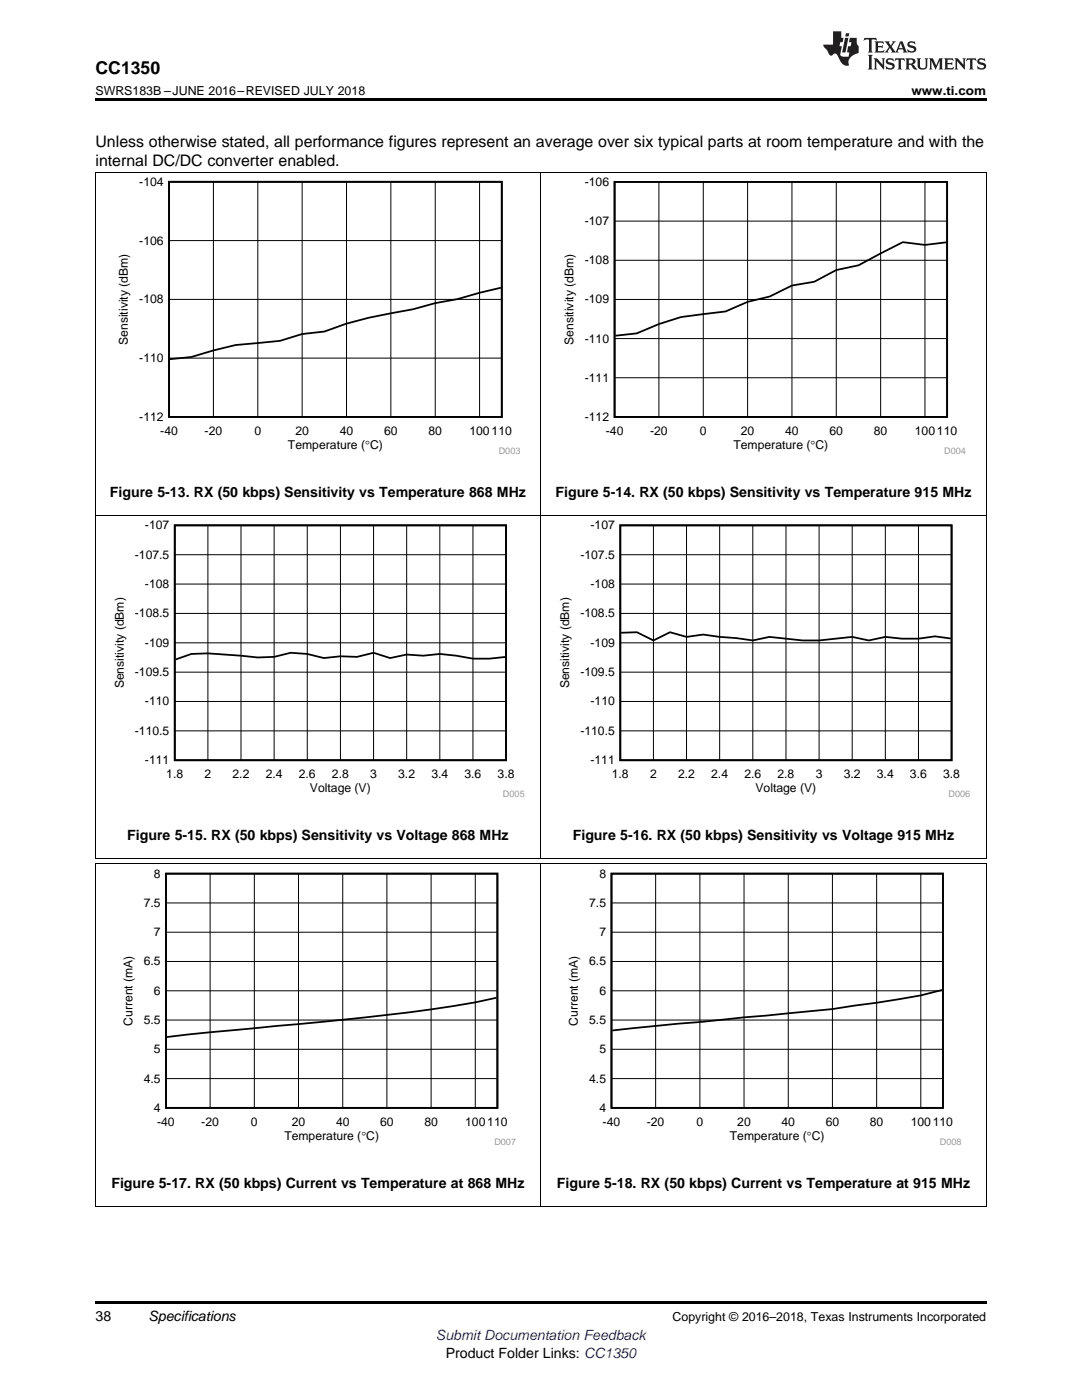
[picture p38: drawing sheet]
<svg xmlns="http://www.w3.org/2000/svg" width="216mm" height="279mm" viewBox="0 0 216 279" stroke-linecap="round" stroke-linejoin="round" font-family="sans-serif">
<defs><g id="words">
<text font-size="3.5" x="19" y="14.8">CC1350</text>
<g font-size="3.2">
<text x="19" y="29.3">Unless otherwise stated, all performance figures represent an average over six typical parts at room temperature and with the</text>
<text x="19" y="33.2">internal DC/DC converter enabled.</text>
</g>
<g font-size="2.8">
<text x="21.9" y="99.2">Figure 5-13. RX (50 kbps) Sensitivity vs Temperature 868 MHz</text>
<text x="110.8" y="99.2">Figure 5-14. RX (50 kbps) Sensitivity vs Temperature 915 MHz</text>
<text x="25.4" y="167.7">Figure 5-15. RX (50 kbps) Sensitivity vs Voltage 868 MHz</text>
<text x="114.3" y="167.7">Figure 5-16. RX (50 kbps) Sensitivity vs Voltage 915 MHz</text>
<text x="22.2" y="237.1">Figure 5-17. RX (50 kbps) Current vs Temperature at 868 MHz</text>
<text x="111.1" y="237.1">Figure 5-18. RX (50 kbps) Current vs Temperature at 915 MHz</text>
<text x="19" y="263.6">38</text>
<text x="29.6" y="263.6">Specifications</text>
<text x="88.9" y="270.9">Product Folder Links: CC1350</text>
</g>
<text font-size="2.8" fill="#00f" x="87" y="267.4">Submit Documentation Feedback</text>
<g font-size="2.5">
<text x="19" y="19">SWRS183B –JUNE 2016–REVISED JULY 2018</text>
<text x="181.9" y="19">www.ti.com</text>
<text x="134.2" y="263.6">Copyright © 2016–2018, Texas Instruments Incorporated</text>
</g>
<g font-size="2.4">
<text x="27.8" y="37.1">-104</text>
<text x="116.7" y="37.1">-106</text>
<text x="116.7" y="44.9">-107</text>
<text x="27.8" y="48.8">-106</text>
<text x="116.7" y="52.7">-108</text>
<text x="27.8" y="60.5">-108</text>
<text x="116.7" y="60.6">-109</text>
<text x="25.5" y="68.9" transform="rotate(-90 25.5 68.9)">Sensitivity (dBm)</text>
<text x="114.4" y="68.9" transform="rotate(-90 114.4 68.9)">Sensitivity (dBm)</text>
<text x="116.7" y="68.4">-110</text>
<text x="27.8" y="72.3">-110</text>
<text x="116.7" y="76.2">-111</text>
<text x="27.8" y="84">-112</text>
<text x="32" y="86.8">-40</text>
<text x="40.8" y="86.8">-20</text>
<text x="50.8" y="86.8">0</text>
<text x="57.4" y="89.6">Temperature (qC)</text>
<text x="58.9" y="86.8">20</text>
<text x="67.8" y="86.8">40</text>
<text x="76.6" y="86.8">60</text>
<text x="85.5" y="86.8">80</text>
<text x="93.7" y="86.8">100110</text>
<text x="116.7" y="84">-112</text>
<text x="120.9" y="86.8">-40</text>
<text x="129.7" y="86.8">-20</text>
<text x="139.7" y="86.8">0</text>
<text x="146.3" y="89.6">Temperature (qC)</text>
<text x="147.8" y="86.8">20</text>
<text x="156.7" y="86.8">40</text>
<text x="165.5" y="86.8">60</text>
<text x="174.4" y="86.8">80</text>
<text x="182.5" y="86.8">100110</text>
<text x="28.9" y="105.6">-107</text>
<text x="117.8" y="105.6">-107</text>
<text x="26.9" y="111.5">-107.5</text>
<text x="115.8" y="111.5">-107.5</text>
<text x="28.9" y="117.4">-108</text>
<text x="117.8" y="117.4">-108</text>
<text x="26.9" y="123.2">-108.5</text>
<text x="115.8" y="123.2">-108.5</text>
<text x="28.9" y="129.1">-109</text>
<text x="117.8" y="129.1">-109</text>
<text x="24.7" y="137.4" transform="rotate(-90 24.7 137.4)">Sensitivity (dBm)</text>
<text x="26.9" y="134.9">-109.5</text>
<text x="113.6" y="137.4" transform="rotate(-90 113.6 137.4)">Sensitivity (dBm)</text>
<text x="115.8" y="134.9">-109.5</text>
<text x="28.9" y="140.8">-110</text>
<text x="117.8" y="140.8">-110</text>
<text x="26.9" y="146.7">-110.5</text>
<text x="115.8" y="146.7">-110.5</text>
<text x="28.9" y="152.5">-111</text>
<text x="33.2" y="155.3">1.8</text>
<text x="40.8" y="155.3">2</text>
<text x="46.4" y="155.3">2.2</text>
<text x="53" y="155.3">2.4</text>
<text x="59.6" y="155.3">2.6</text>
<text x="66.2" y="155.3">2.8</text>
<text x="73.9" y="155.3">3</text>
<text x="79.5" y="155.3">3.2</text>
<text x="86.1" y="155.3">3.4</text>
<text x="92.7" y="155.3">3.6</text>
<text x="99.3" y="155.3">3.8</text>
<text x="117.8" y="152.5">-111</text>
<text x="122.1" y="155.3">1.8</text>
<text x="129.7" y="155.3">2</text>
<text x="135.3" y="155.3">2.2</text>
<text x="141.9" y="155.3">2.4</text>
<text x="148.5" y="155.3">2.6</text>
<text x="155.1" y="155.3">2.8</text>
<text x="162.8" y="155.3">3</text>
<text x="168.4" y="155.3">3.2</text>
<text x="175" y="155.3">3.4</text>
<text x="181.6" y="155.3">3.6</text>
<text x="188.2" y="155.3">3.8</text>
<text x="61.9" y="158.1">Voltage (V)</text>
<text x="150.8" y="158.1">Voltage (V)</text>
<text x="30.7" y="175.2">8</text>
<text x="119.6" y="175.2">8</text>
<text x="28.7" y="181">7.5</text>
<text x="117.6" y="181">7.5</text>
<text x="30.7" y="186.8">7</text>
<text x="119.6" y="186.8">7</text>
<text x="28.7" y="192.7">6.5</text>
<text x="117.6" y="192.7">6.5</text>
<text x="30.7" y="198.5">6</text>
<text x="119.6" y="198.5">6</text>
<text x="26.4" y="204.7" transform="rotate(-90 26.4 204.7)">Current (mA)</text>
<text x="28.7" y="204.4">5.5</text>
<text x="115.3" y="204.7" transform="rotate(-90 115.3 204.7)">Current (mA)</text>
<text x="117.6" y="204.4">5.5</text>
<text x="30.7" y="210.2">5</text>
<text x="119.6" y="210.2">5</text>
<text x="28.7" y="216.1">4.5</text>
<text x="30.7" y="221.9">4</text>
<text x="117.6" y="216.1">4.5</text>
<text x="119.6" y="221.9">4</text>
<text x="31.4" y="224.7">-40</text>
<text x="40.2" y="224.7">-20</text>
<text x="50.1" y="224.7">0</text>
<text x="56.7" y="227.4">Temperature (qC)</text>
<text x="58.2" y="224.7">20</text>
<text x="67" y="224.7">40</text>
<text x="75.9" y="224.7">60</text>
<text x="84.7" y="224.7">80</text>
<text x="92.8" y="224.7">100110</text>
<text x="120.3" y="224.7">-40</text>
<text x="129.1" y="224.7">-20</text>
<text x="139" y="224.7">0</text>
<text x="145.6" y="227.4">Temperature (qC)</text>
<text x="147.1" y="224.7">20</text>
<text x="155.9" y="224.7">40</text>
<text x="164.8" y="224.7">60</text>
<text x="173.6" y="224.7">80</text>
<text x="181.7" y="224.7">100110</text>
</g>
<g font-size="1.8" fill="#999">
<text x="99.5" y="90.6">D003</text>
<text x="188.4" y="90.6">D004</text>
<text x="100.4" y="159.1">D005</text>
<text x="189.3" y="159.1">D006</text>
<text x="98.6" y="228.5">D007</text>
<text x="187.5" y="228.5">D008</text>
</g>
</g></defs>
<path d="M19 259.7h177.8v.5h-177.8z" fill="#000"/>
<path d="M19.1 172.3v68.5M107.9 172.3v68.5M196.8 172.3v68.5M19 240.8h177.8" fill="none" stroke="#000" stroke-width=".2"/>
<g fill="#fff">
<path d="M63.3 238.8h.4v.7h-.4z"/>
<path d="M152.2 238.8h.4v.7h-.4z"/>
</g>
<path d="M24.1 173.4h78.9v55.1h-78.9z" fill-rule="evenodd" fill="#fff"/>
<path d="M33.1 174.4h66.2v46.7h-66.2zM99.1 199.1a262.4 262.4 0 0 1-30.7 4.4l-26.5 2.5-8.6 1" fill="none" stroke="#000" stroke-width=".35"/>
<g fill="none" stroke="#000" stroke-width=".2">
<path d="M41.9 174.4v46.7M50.8 174.4v46.7M59.6 174.4v46.7M68.4 174.4v46.7M77.2 174.4v46.7M86 174.4v46.7M94.8 174.4v46.7M33.1 197.7h66.2M33.1 191.9h66.2M33.1 186h66.2M33.1 180.2h66.2M33.1 215.3h66.2"/>
<path d="M33.1 209.4h66.2M33.1 203.6h66.2"/>
</g>
<path d="M113 173.4h78.9v55.1h-78.9z" fill-rule="evenodd" fill="#fff"/>
<path d="M122 174.4h66.2v46.7h-66.2zM188 197.6a132.3 132.3 0 0 1-17.5 3.1l-4.4 .7-43.9 4.3" fill="none" stroke="#000" stroke-width=".35"/>
<g fill="none" stroke="#000" stroke-width=".2">
<path d="M19.1 102.9v68.5M107.9 102.9v68.5M196.8 102.9v68.5M19 172.2h177.8M19 171.4h177.8M130.8 174.4v46.7M139.7 174.4v46.7M148.5 174.4v46.7M157.3 174.4v46.7M166.1 174.4v46.7M174.9 174.4v46.7M183.7 174.4v46.7"/>
<path d="M122 197.7h66.2M122 191.9h66.2M122 186h66.2M122 180.2h66.2M122 215.3h66.2M122 209.4h66.2M122 203.6h66.2"/>
</g>
<g fill="#fff">
<path d="M63.3 169.5h.4v.7h-.4z"/>
<path d="M152.2 169.5h.4v.7h-.4z"/>
</g>
<path d="M22.4 103.9h82.3v55.3h-82.3z" fill-rule="evenodd" fill="#fff"/>
<path d="M34.9 104.8h66.1v46.9h-66.1zM100.8 131.1l-3.1 .3h-3.3l-3.3-.5-3.3-.4-3.3 .4-3.4-.3-3.3 .7-3.3-1-3.3 .8-3.3-.1-3.3 .3-3.3-.8-3.3-.2-3.3 .8-3.3 .1-9.9-.8-3.3 .1-3.2 1.1" fill="none" stroke="#000" stroke-width=".35"/>
<g fill="none" stroke="#000" stroke-width=".2">
<path d="M34.9 116.6h66.1M34.9 110.7h66.1M41.5 104.8v46.9M48.1 104.8v46.9M54.7 104.8v46.9M61.3 104.8v46.9M67.9 104.8v46.9M74.5 104.8v46.9M81.1 104.8v46.9M87.8 104.8v46.9M94.4 104.8v46.9M34.9 140h66.1"/>
<path d="M34.9 134.1h66.1M34.9 128.3h66.1M34.9 122.4h66.1M34.9 145.9h66.1"/>
</g>
<path d="M111.3 103.9h82.3v55.3h-82.3z" fill-rule="evenodd" fill="#fff"/>
<path d="M123.8 104.8h66.1v46.9h-66.1zM123.9 126.3l3.2-.1 3.3 1.6 3.3-1.6 3.3 .9 3.3-.5 9.9 1.2 3.3-.7 6.6 .7h3.3l6.6-.7 3.4 .7 3.3-.7 3.3 .4h3.3l3.3-.5 3.1 .4" fill="none" stroke="#000" stroke-width=".35"/>
<g fill="none" stroke="#000" stroke-width=".2">
<path d="M19.1 34.4v68.5M107.9 34.4v68.5M196.8 34.4v68.5M19 102.9h177.8M123.8 116.6h66.1M123.8 110.7h66.1M130.4 104.8v46.9M137 104.8v46.9M143.6 104.8v46.9M150.2 104.8v46.9M156.8 104.8v46.9M163.4 104.8v46.9"/>
<path d="M170 104.8v46.9M176.7 104.8v46.9M183.3 104.8v46.9M123.8 140h66.1M123.8 134.1h66.1M123.8 128.3h66.1M123.8 122.4h66.1M123.8 145.9h66.1"/>
</g>
<g fill="#fff">
<path d="M63.3 101h.4v.7h-.4z"/>
<path d="M152.2 101h.4v.7h-.4z"/>
</g>
<path d="M23.2 35.3h80.6v55.4h-80.6z" fill-rule="evenodd" fill="#fff"/>
<path d="M33.7 36.3h66.4v46.9h-66.4zM99.9 57.4l-4.2 1-4.4 1.3-4.5 .8-4.4 1.2a81.7 81.7 0 0 0-17.7 4.5l-4.4 .5-4.4 1.3-8.9 .9-4.4 1-4.4 1.4-4.3 .4" fill="none" stroke="#000" stroke-width=".35"/>
<path d="M42.6 36.3v46.9M51.4 36.3v46.9M60.3 36.3v46.9M69.1 36.3v46.9M78 36.3v46.9M86.8 36.3v46.9M95.7 36.3v46.9M33.7 59.8h66.4M33.7 48h66.4M33.7 71.5h66.4" fill="none" stroke="#000" stroke-width=".2"/>
<path d="M112.1 35.4h80.6v55.3h-80.6z" fill-rule="evenodd" fill="#fff"/>
<path d="M122.6 36.3h66.4v46.9h-66.4zM188.8 48.4l-4.2 .5-4.5-.6-8.8 4.6-4.4 1-4.4 2.3-4.5 .8-4.4 2.2-4.4 1-4.4 2-8.9 1.1-4.4 1.4-4.4 1.8-4.3 .5" fill="none" stroke="#000" stroke-width=".35"/>
<g fill="none" stroke="#000" stroke-width=".2">
<path d="M19 34.4h177.8M131.5 36.3v46.9M140.3 36.3v46.9M149.2 36.3v46.9M158 36.3v46.9M166.9 36.3v46.9M175.7 36.3v46.9M184.6 36.3v46.9M122.6 59.8h66.4M122.6 51.9h66.4M122.6 44.1h66.4M122.6 75.4h66.4"/>
<path d="M122.6 67.6h66.4"/>
</g>
<path d="M19 19.5h177.8v.5h-177.8z" fill="#000"/>
<g fill="#231f20">
<path d="M172.5 7.6l-.1 .5 .4-.2h.6v.1v2.1l-.2 .4h.9l-.2-.4v-2.1l.1-.1h.5l.5 .2-.2-.5zM174.5 8.3l.2 .3v1.5l-.2 .4h1.8l.2-.6a1.04 1.04 0 0 1-1.3 .2v-.7h.6l.3 .2v-.6l-.3 .2h-.6v-.6l.8-.1 .4 .3-.2-.5zM176.5 8.3l.9 1.1-.9 1.1h.8l-.2-.2 .4-.7 .5 .7-.2 .2h1.5l-.2-.2 .2-.4h.9l.1 .4-.2 .2h1l-.3-.3-.7-1.9h-.5l-.9 2-.8-1 .9-1h-.8l.1 .3-.4 .5-.3-.6 .1-.2zM179.7 8.6l.4 1h-.7zM181.3 8.4a.63 .63 0 0 0-.2 .7 .63 .63 0 0 0 .6 .4l.6 .2 .1 .2a.75 .75 0 0 1-.7 .4 .75 .75 0 0 1-.6-.5l.1 .7 .1-.1a1.11 1.11 0 0 0 1.5-.6 1.13 1.13 0 0 0-1.2-.8l-.1-.4a1.04 1.04 0 0 1 1.2 .2l-.2-.5-.2 .1-.4-.2zM173.2 10.9l.2 .4v2.2l-.2 .4h1l-.3-.4v-2.2l.3-.4zM174.3 11.6l.3 .4v1.5l-.3 .4h.8l-.2-.4v-1.3l1.5 1.7v-1.9l.2-.4h-.7l.2 .4v.9l-1.1-1.3zM177 11.8a.62 .62 0 0 0-.2 .7 .62 .62 0 0 0 .6 .4l.6 .1 .1 .3a.76 .76 0 0 1-.7 .3 .76 .76 0 0 1-.7-.4l.2 .7 .1-.1a1.11 1.11 0 0 0 1.5-.6 1.13 1.13 0 0 0-1.2-.8l-.1-.4a1.04 1.04 0 0 1 1.2 .2l-.2-.6-.2 .1-.5-.1zM178.7 11.6l-.2 .6a.61 .61 0 0 1 .8-.3v1.6l-.2 .4h.9l-.2-.4v-1.6a.63 .63 0 0 1 .7 .3l-.1-.6zM180.6 11.6l.3 .4v1.5l-.3 .4h1l-.2-.2-.1-.8 .6 .2a.76 .76 0 0 0 1.2 .7l-1-1a.58 .58 0 0 0 .6-.5 .58 .58 0 0 0-.5-.6zM181.4 11.9h.1a.45 .45 0 0 1 .5 .1 .45 .45 0 0 1 .1 .5l-.8 .2zM182.9 11.6l.2 .2a2.17 2.17 0 0 0 .3 1.9 .99 .99 0 0 0 1.6-.6v-1.1l.2-.4h-.7l.2 .2a1.92 1.92 0 0 1-.2 1.8 .6 .6 0 0 1-.9-.5v-1.1l.2-.4zM185.4 11.6l.2 .4v1.5l-.2 .4h.7l-.2-.4v-1.4l.8 1.8 .8-1.8v1.4l-.2 .4h.9l-.2-.4v-1.5l.2-.4h-.8l-.6 1.5-.6-1.5zM188.4 11.6l.2 .4v1.5l-.2 .4h1.8l.1-.6a1.04 1.04 0 0 1-1.2 .1v-.6h.5l.4 .2v-.6l-.4 .2h-.5v-.7h.8l.3 .3-.1-.6zM190.5 11.6l.2 .4v1.5l-.2 .4h.7l-.2-.4v-1.3l1.5 1.7v-1.9l.2-.4h-.7l.2 .4v.9l-1.1-1.3zM192.9 11.6l-.1 .6a.61 .61 0 0 1 .7-.3l.1 1.6-.3 .4h1l-.3-.4 .1-1.6a.63 .63 0 0 1 .7 .3l-.1-.6zM195.2 11.8a.62 .62 0 0 0-.2 .7 .62 .62 0 0 0 .6 .4l.6 .1 .1 .3a.76 .76 0 0 1-.7 .3 .76 .76 0 0 1-.6-.4l.1 .7 .1-.1a1.11 1.11 0 0 0 1.6-.6 1.13 1.13 0 0 0-1.3-.8l-.1-.4a1.04 1.04 0 0 1 1.2 .2l-.1-.6-.2 .1-.5-.1z"/>
<path d="M166.2 6.3v2.6h-1.9v.4l.8 .9a.91 .91 0 0 0 1 .8 .56 .56 0 0 1 .5-.3 .56 .56 0 0 1 .5 .3l.4 .8a1.53 1.53 0 0 0 1.9 1.2 1.54 1.54 0 0 1 1-2.1l.9-.3v-1.4a1.52 1.52 0 0 1-.4-1.6h-1.3l-.2 .8h.5l-.2 .8h-.5l-.1 1v.2l.4 .1-.2 .8a1.93 1.93 0 0 1-1.6-.3l.3-1.8h-.5l.2-.8h.4l.2-.8h-.4v-1.3zM168.6 7.6l-.6 2.9h.7l.6-2.9zM168.8 6.6l-.1 .7h.6l.2-.7z"/>
</g>
<use href="#words"/>
</svg>
